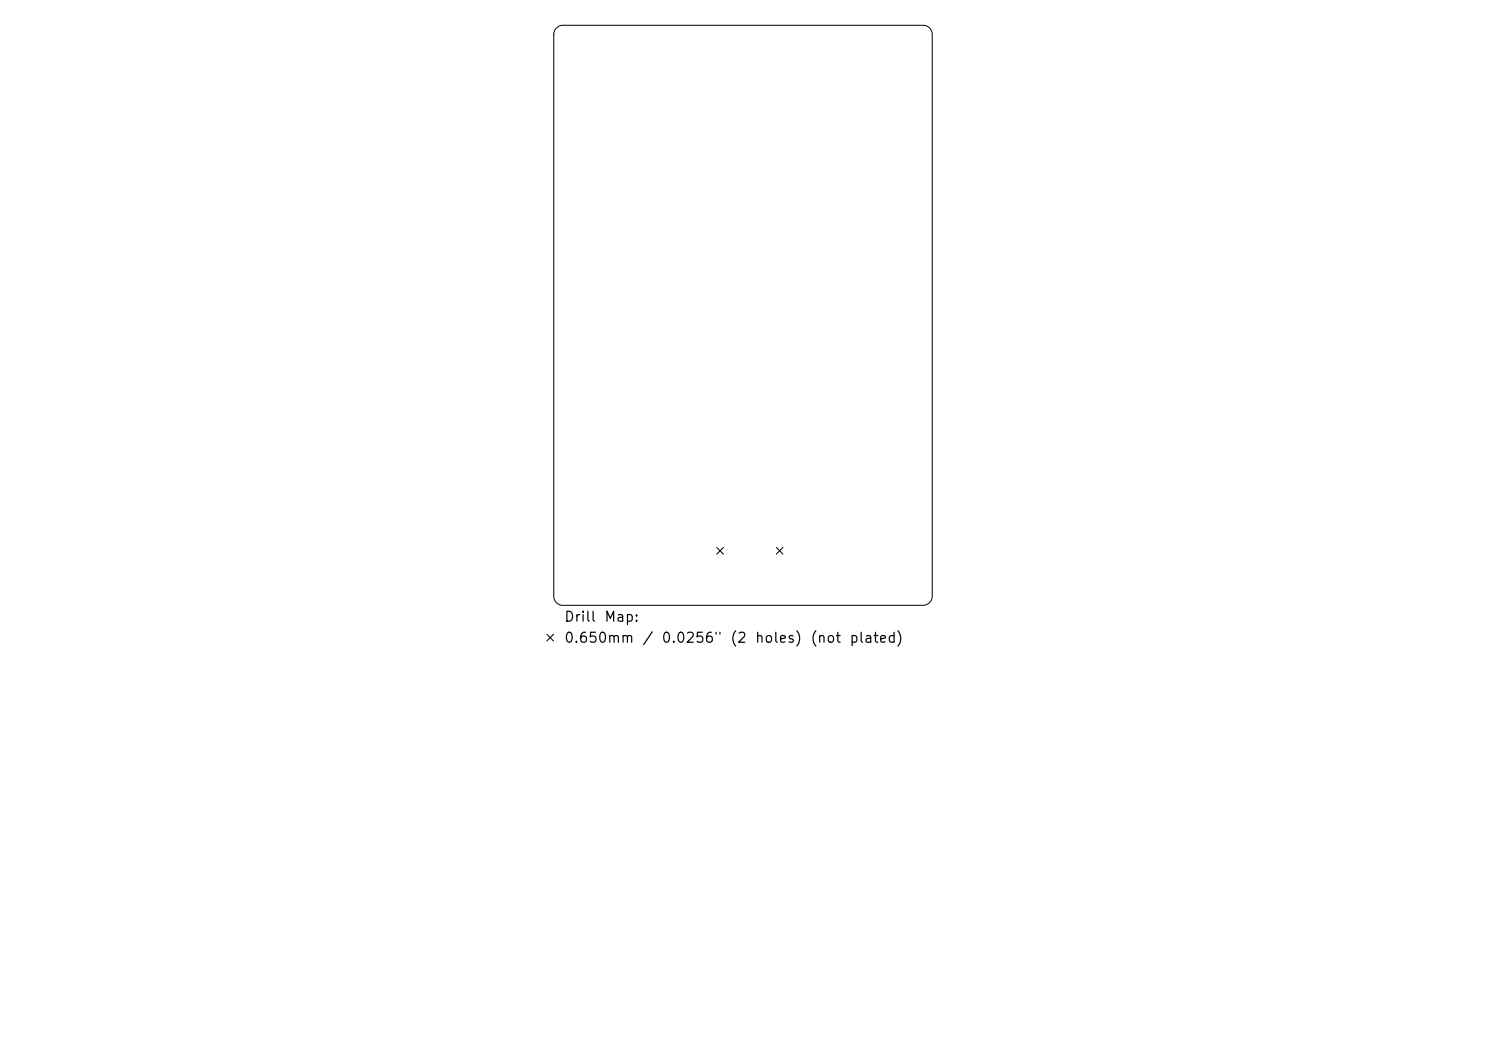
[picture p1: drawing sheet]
<svg xmlns="http://www.w3.org/2000/svg" width="297mm" height="210mm" viewBox="0 0 297 210" stroke-linecap="round" stroke-linejoin="round" font-family="sans-serif">
<defs><g id="words">
<g font-size="2">
<text x="112.6" y="124.7">Drill</text>
<text x="120.6" y="124.7">Map:</text>
<text x="112.6" y="128.9">0.650mm</text>
<text x="128.3" y="128.9">/</text>
<text x="132.1" y="128.9">0.0256&quot;</text>
<text x="145.8" y="128.9">(2</text>
<text x="150.8" y="128.9">holes)</text>
<text x="161.8" y="128.9">(not</text>
<text x="169.6" y="128.9">plated)</text>
</g>
</g></defs>
<path d="M111.2 5.6l.7-.4 .6-.1h72a1.83 1.83 0 0 1 1.8 1.8v112.2a1.83 1.83 0 0 1-1.8 1.9h-72a1.83 1.83 0 0 1-1.8-1.9v-112.2l.2-.8z" fill="none" stroke="#000" stroke-width=".2"/>
<path d="M143.3 109.4l1.3 1.3M144.6 109.4l-1.3 1.3M155.2 109.4l1.3 1.3M156.5 109.4l-1.3 1.3M109.3 126.7l1.3 1.4M110.6 126.7l-1.3 1.4" fill="none" stroke="#000" stroke-width=".21"/>
<use href="#words"/>
</svg>
